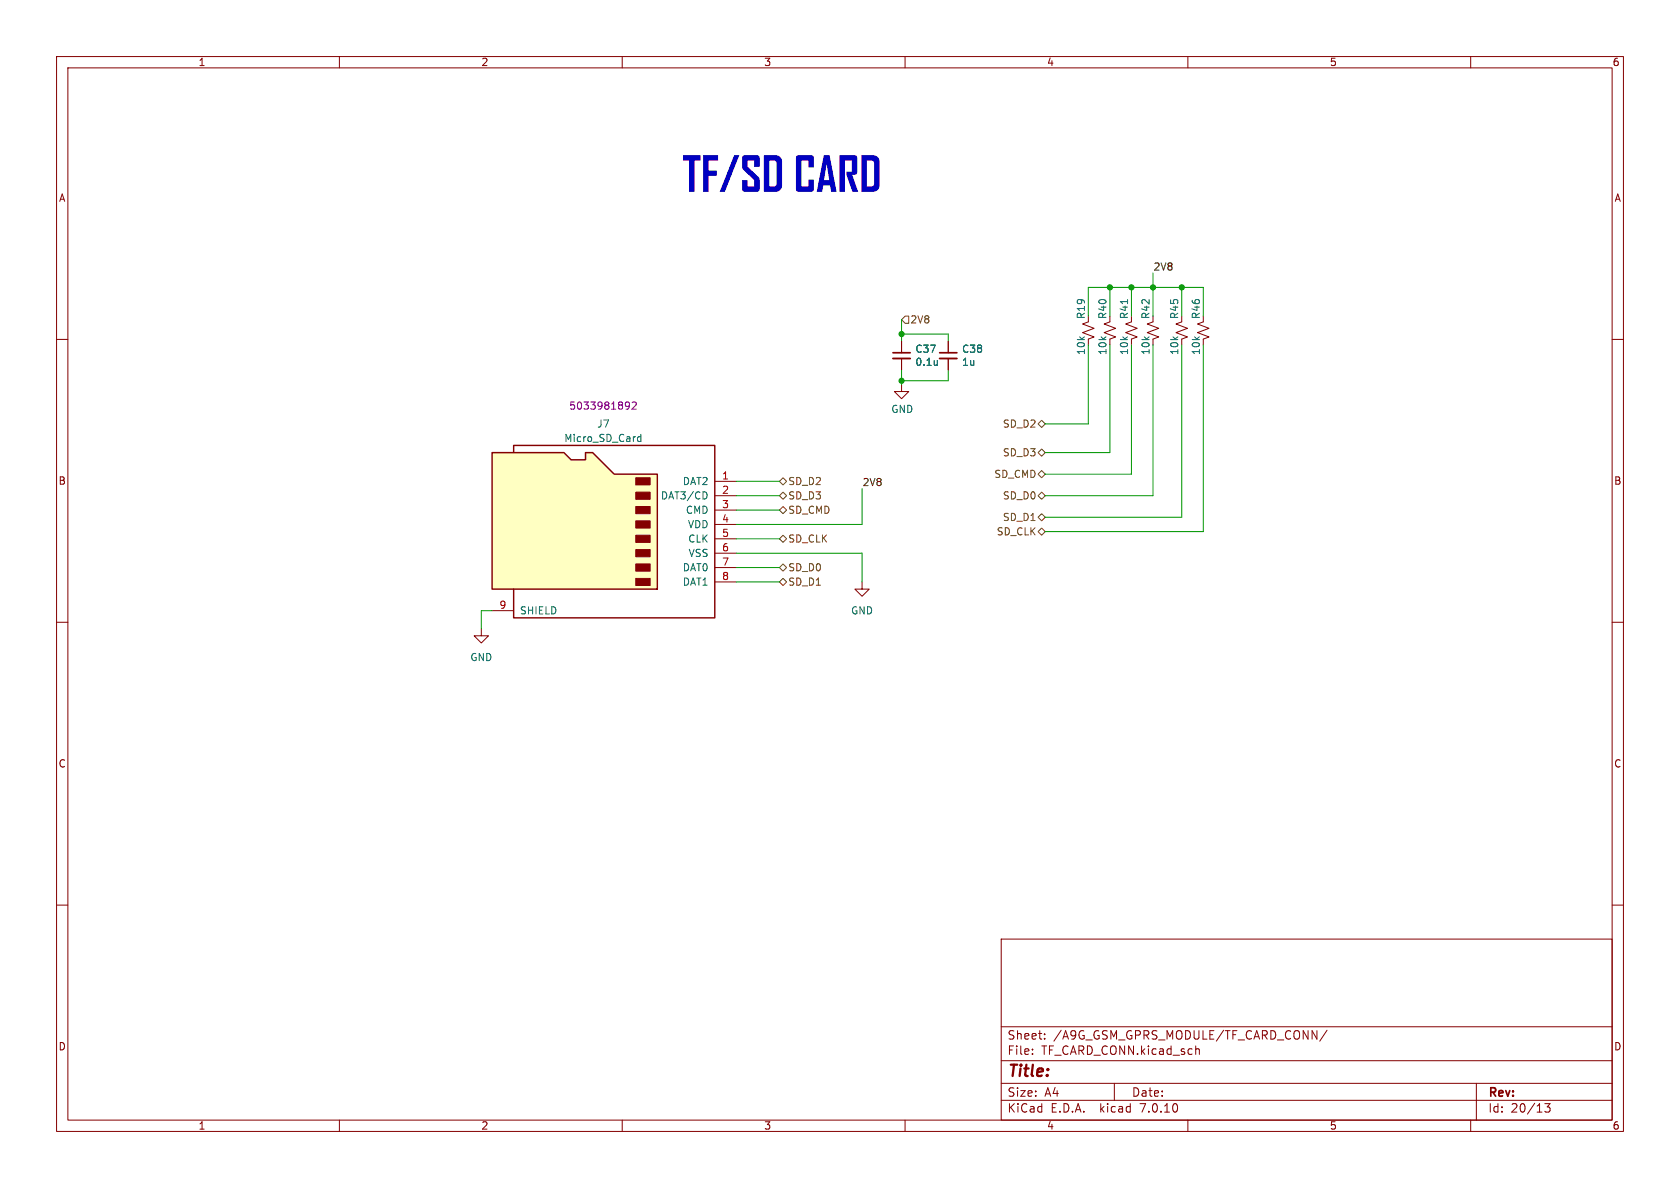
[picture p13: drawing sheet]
<svg xmlns="http://www.w3.org/2000/svg" width="297mm" height="210mm" viewBox="0 0 297 210" stroke-linecap="round" stroke-linejoin="round" font-family="sans-serif">
<defs><g id="words">
<g font-size="8.4" fill="#0000c2">
<text x="120.6" y="34.9">TF/SD</text>
<text x="140.3" y="34.9">CARD</text>
</g>
<text font-size="2.8" fill="#840000" x="178" y="190.9">Title:</text>
<g font-size="2.1" fill="#840000">
<text x="178" y="184">Sheet:</text>
<text x="186.2" y="184">/A9G_GSM_GPRS_MODULE/TF_CARD_CONN/</text>
<text x="178" y="186.7">File:</text>
<text x="184.1" y="186.7">TF_CARD_CONN.kicad_sch</text>
<text x="178" y="196.9">KiCad</text>
<text x="178" y="194.1">Size:</text>
<text x="184.7" y="194.1">A4</text>
<text x="185.7" y="196.9">E.D.A.</text>
<text x="194.6" y="196.9">kicad</text>
<text x="200" y="194.1">Date:</text>
<text x="201.8" y="196.9">7.0.10</text>
<text x="263" y="194.3">Rev:</text>
<text x="263" y="196.9">Id:</text>
<text x="267.1" y="196.9">20/13</text>
</g>
<g font-size="1.8" fill="#840000">
<text x="35" y="11.9">1</text>
<text x="85" y="11.9">2</text>
<text x="135" y="11.9">3</text>
<text x="185" y="11.9">4</text>
<text x="235" y="11.9">5</text>
<text x="285" y="11.9">6</text>
<text x="10.3" y="35.9">A</text>
<text x="285.3" y="35.9">A</text>
<text x="10.3" y="85.9">B</text>
<text x="285.3" y="85.9">B</text>
<text x="10.3" y="135.9">C</text>
<text x="285.3" y="135.9">C</text>
<text x="10.3" y="185.9">D</text>
<text x="285.3" y="185.9">D</text>
<text x="35" y="199.9">1</text>
<text x="85" y="199.9">2</text>
<text x="135" y="199.9">3</text>
<text x="185" y="199.9">4</text>
<text x="235" y="199.9">5</text>
<text x="285" y="199.9">6</text>
</g>
<g font-size="1.8" fill="#0f0f0f">
<text x="203.8" y="47.9">2V8</text>
<text x="152.4" y="86">2V8</text>
</g>
<g font-size="1.8" fill="#725600">
<text x="160.8" y="57.4">2V8</text>
<text x="177.2" y="75.8">SD_D2</text>
<text x="177.2" y="80.9">SD_D3</text>
<text x="139.3" y="86">SD_D2</text>
<text x="139.3" y="88.5">SD_D3</text>
<text x="175.7" y="84.7">SD_CMD</text>
<text x="177.2" y="88.5">SD_D0</text>
<text x="139.3" y="91">SD_CMD</text>
<text x="176.1" y="94.8">SD_CLK</text>
<text x="177.2" y="92.3">SD_D1</text>
<text x="139.3" y="96.1">SD_CLK</text>
<text x="139.3" y="101.2">SD_D0</text>
<text x="139.3" y="103.7">SD_D1</text>
</g>
<g font-size="1.8" fill="#006464">
<text x="192" y="56.5" transform="rotate(-90 192 56.5)">R19</text>
<text x="195.8" y="56.5" transform="rotate(-90 195.8 56.5)">R40</text>
<text x="199.6" y="56.5" transform="rotate(-90 199.6 56.5)">R41</text>
<text x="203.4" y="56.5" transform="rotate(-90 203.4 56.5)">R42</text>
<text x="208.5" y="56.5" transform="rotate(-90 208.5 56.5)">R45</text>
<text x="212.3" y="56.5" transform="rotate(-90 212.3 56.5)">R46</text>
<text x="161.7" y="62.6">C37</text>
<text x="161.7" y="64.9">0.1u</text>
<text x="170" y="64.9">1u</text>
<text x="170" y="62.6">C38</text>
<text x="192" y="62.9" transform="rotate(-90 192 62.9)">10k</text>
<text x="195.8" y="62.9" transform="rotate(-90 195.8 62.9)">10k</text>
<text x="199.6" y="62.9" transform="rotate(-90 199.6 62.9)">10k</text>
<text x="203.4" y="62.9" transform="rotate(-90 203.4 62.9)">10k</text>
<text x="208.5" y="62.9" transform="rotate(-90 208.5 62.9)">10k</text>
<text x="212.3" y="62.9" transform="rotate(-90 212.3 62.9)">10k</text>
<text x="105.5" y="75.8">J7</text>
<text x="157.5" y="73.2">GND</text>
<text x="99.7" y="78.3">Micro_SD_Card</text>
<text x="116.7" y="88.5">DAT3/CD</text>
<text x="120.6" y="86">DAT2</text>
<text x="121.2" y="91">CMD</text>
<text x="121.5" y="93.6">VDD</text>
<text x="120.6" y="101.2">DAT0</text>
<text x="121.6" y="96.1">CLK</text>
<text x="121.6" y="98.7">VSS</text>
<text x="120.6" y="103.7">DAT1</text>
<text x="91.8" y="108.8">SHIELD</text>
<text x="150.4" y="108.8">GND</text>
<text x="83.1" y="117.1">GND</text>
</g>
<text font-size="1.8" fill="#840084" x="100.5" y="72.6">5033981892</text>
<g font-size="1.8" fill="#a90000">
<text x="127.6" y="84.8">1</text>
<text x="127.6" y="87.4">2</text>
<text x="127.6" y="89.9">3</text>
<text x="127.6" y="92.5">4</text>
<text x="127.6" y="95">5</text>
<text x="127.6" y="97.5">6</text>
<text x="127.6" y="100.1">7</text>
<text x="88.2" y="107.7">9</text>
<text x="127.6" y="102.6">8</text>
</g>
</g></defs>
<g fill="none" stroke="#840000" stroke-width=".18">
<path d="M10 10h277v190h-277zM12 12h273v186h-273zM60 10v2M110 10v2M160 10v2M210 10v2M260 10v2M10 60h2M192.4 56.9l-1 .4 2 .7-2 .8 2 .8-1 .3M196.2 56.9l-1 .4 2 .7-2 .8 2 .8-1 .3M200 56.9l-1 .4 2 .7-2 .8 2 .8-1 .3M203.8 56.9l-1 .4 2.1 .7-2.1 .8 2.1 .8-1.1 .3"/>
<path d="M208.9 56.9l-1 .4 2 .7-2 .8 2 .8-1 .3M212.7 56.9l-1 .4 2 .7-2 .8 2 .8-1 .3M285 60h2M167.6 60.3v2.1M167.6 63.4v2M10 110h2M85.1 111.1v1.3h-1.3l1.3 1.3 1.3-1.3h-1.3M285 110h2M10 160h2M285 160h2M177 166h108v32h-108zM60 198v2"/>
<path d="M110 198v2M160 198v2M177 194.5h108M177 191.5h108M177 187.5h108M177 181.5h108M182.5 186.3v.1M182.5 185.5v.1M184.7 183.6v.1M184.7 182.8v.1M197 191.5v3M210 198v2"/>
<path d="M211.5 185.5h.5v.9M234.6 182.1l-1.3 2M260 198v2M261 191.5v6.5M273.1 195.1h.9l-.5 .6 .5 .1v.7l-.3 .1h-.4l-.2-.1"/>
</g>
<path d="M166.1 63.4h3.1" fill="none" stroke="#840000" stroke-width=".33"/>
<path d="M166.1 62.4h3.1" fill="none" stroke="#840000" stroke-width=".3"/>
<path d="M199.3 53v.7" fill="none" stroke="#006464" stroke-width=".18"/>
<path d="M87 80h12.7l1.3 1.3h2.5v-1.3h1.3l3.8 3.8h7.6v20.3h-29.2z" fill="#ffffc2"/>
<g fill="#840000" stroke="#840000" stroke-width=".18">
<path d="M112.4 102.2h2.5v1.3h-2.5z"/>
<path d="M112.4 99.7h2.5v1.3h-2.5z"/>
<path d="M112.4 97.2h2.5v1.2h-2.5z"/>
<path d="M112.4 94.6h2.5v1.3h-2.5z"/>
<path d="M112.4 92.1h2.5v1.2h-2.5z"/>
<path d="M112.4 89.5h2.5v1.3h-2.5z"/>
<path d="M112.4 87h2.5v1.3h-2.5z"/>
<path d="M112.4 84.5h2.5v1.2h-2.5z"/>
</g>
<path d="M87 80h12.7l1.3 1.3h2.5v-1.3h1.3l3.8 3.8h7.6v20.3h-29.2zM90.8 80v-1.3h35.6v30.5h-35.6v-5.1" fill="none" stroke="#840000" stroke-width=".25"/>
<g fill="none" stroke="#840000" stroke-width=".18">
<path d="M159.4 67.9v1.3h1.3l-1.3 1.3-1.3-1.3h1.3M159.4 60.3v2.1M159.4 63.4v2M167.6 60.3v2.1M167.6 63.4v2M126.4 85.1h3.8M126.4 87.6h3.8M126.4 90.2h3.8M126.4 92.7h3.8M126.4 95.3h3.8M126.4 97.8h3.8M87 108h3.8"/>
<path d="M126.4 100.3h3.8M126.4 102.9h3.8M152.4 102.9v1.2h-1.3l1.3 1.3 1.3-1.3h-1.3"/>
</g>
<path d="M112.7 77.8l.2 .2h.4M113.3 76.8v1.2M113.3 77.3l-.4-.1-.2 .2M165.7 63.7v.9M165.7 64.5h-.1M124.8 87l.2 .5-.2 .6" fill="none" stroke="#006464" stroke-width=".18"/>
<path d="M110.8 71.1l.4 .1a.84 .84 0 0 1-.3 1.1h-.2M111.3 71.6l-.1 .2-.4 .1M111.8 71.2l.4-.1 .3 .3-.8 .9h.8" fill="none" stroke="#840084" stroke-width=".18"/>
<path d="M157.9 63.4h3" fill="none" stroke="#840000" stroke-width=".33"/>
<path d="M157.9 62.4h3" fill="none" stroke="#840000" stroke-width=".3"/>
<g fill="none" stroke="#725600" stroke-width=".18">
<path d="M160 55.9h.7v1.3h-.7l-.6-.7zM183.5 74.9l.6-.6 .7 .6-.7 .7zM137.8 85.1l.6-.6 .7 .6-.7 .6zM137.8 87.6l.6-.6 .7 .6-.7 .7zM137.8 95.3l.6-.7 .7 .7-.7 .6zM138.4 89.5l.7 .7-.7 .6-.6-.6zM183.5 87.6l.6-.6 .7 .6-.7 .7zM183.5 91.4l.6-.6 .7 .6-.7 .7zM183.5 83.8l.6-.6 .7 .6-.7 .7zM183.5 80l.6-.6 .7 .6-.7 .6zM183.5 94l.6-.7 .7 .7-.7 .6zM137.8 102.9l.6-.7 .7 .7-.7 .6z"/>
<path d="M137.8 100.3l.6-.6 .7 .6-.7 .7z"/>
</g>
<g fill="none" stroke="#009600" stroke-width=".18">
<path d="M159.4 59.1h8.2v1.2M159.4 56.5v3.8M192.4 55.9v-5.1h20.3v5.1M196.2 50.8v5.1M200 50.8v5.1M203.8 48.3v7.6M208.9 50.8v5.1M159.4 65.4v2.5M167.6 65.4v1.9h-8.2M192.4 61v13.9h-7.6M196.2 61v19h-11.4M200 61v22.8h-15.2"/>
<path d="M203.8 61v26.6h-19M208.9 61v30.4h-24.1M212.7 61v33h-27.9M130.2 87.6h7.6M130.2 97.8h22.2v5.1M130.2 85.1h7.6M130.2 95.3h7.6M130.2 90.2h7.6M152.4 86.4v6.3h-22.2M87 108h-1.9v3.1M130.2 100.3h7.6M130.2 102.9h7.6"/>
</g>
<g fill="#009600" stroke="#009600" stroke-width=".18">
<circle cx="196.2" cy="50.8" r=".46"/>
<circle cx="200" cy="50.8" r=".46"/>
<circle cx="208.9" cy="50.8" r=".46"/>
<circle cx="203.8" cy="50.8" r=".46"/>
<circle cx="159.4" cy="67.3" r=".46"/>
<circle cx="159.4" cy="59.1" r=".46"/>
</g>
<use href="#words"/>
</svg>
